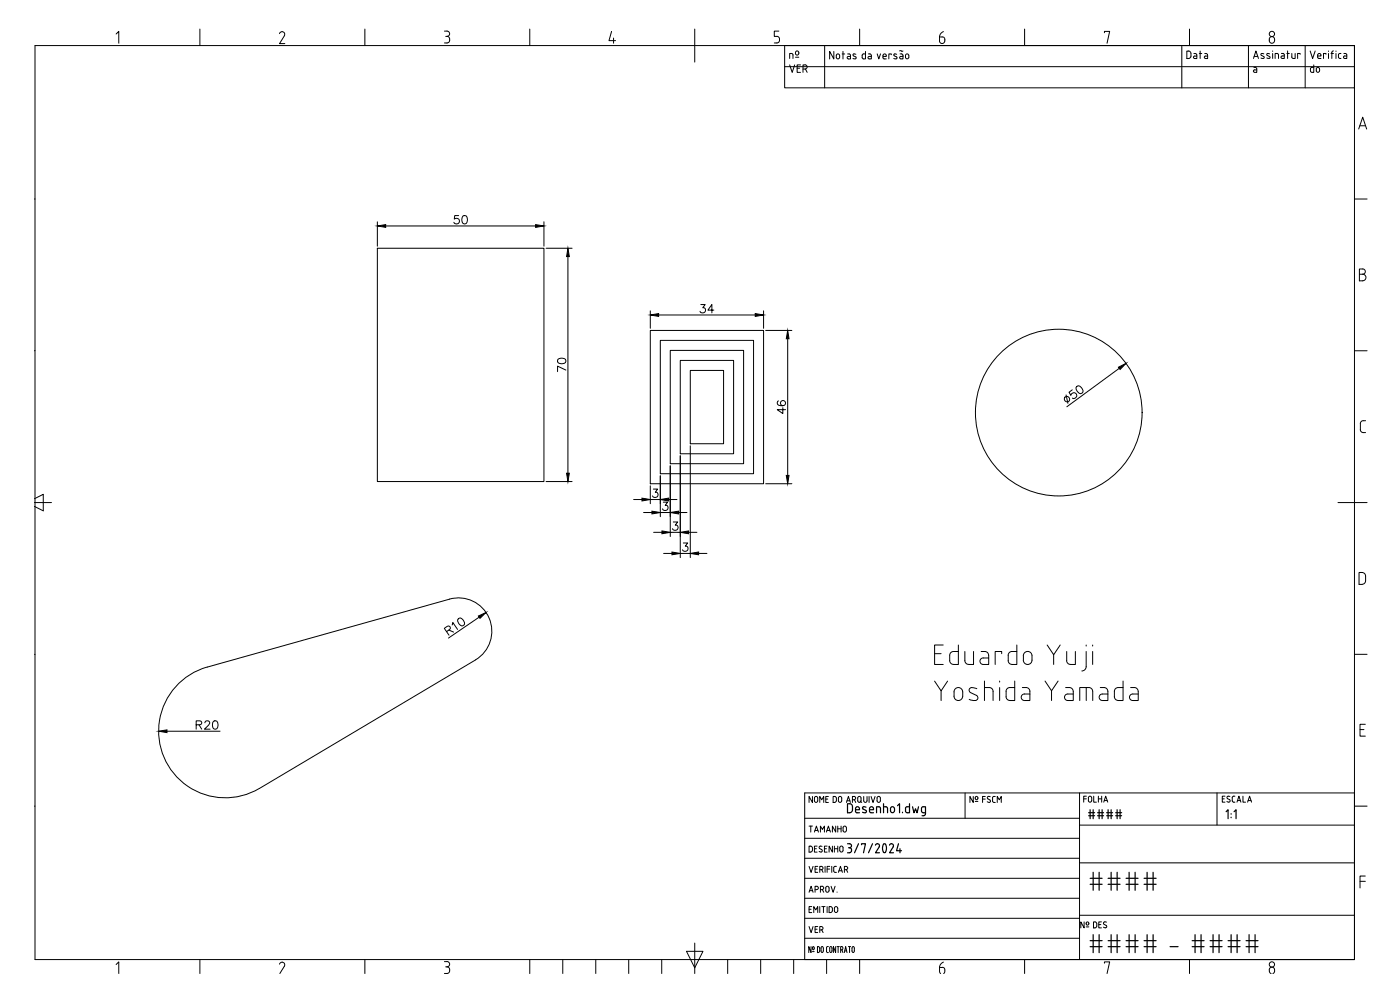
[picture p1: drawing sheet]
<svg xmlns="http://www.w3.org/2000/svg" width="420mm" height="297mm" viewBox="0 0 420 297" stroke-linecap="round" stroke-linejoin="round" font-family="sans-serif">
<defs><g id="words">
<g font-size="9.7">
<text x="326.3" y="268.5">####</text>
<text x="326.3" y="287.2">#### - ####</text>
</g>
<text font-size="6.2" x="326" y="246.9">####</text>
<g font-size="5.7">
<text x="135.5" y="68.4">50</text>
<text x="209.2" y="95.2">34</text>
<text x="171.1" y="112.9" transform="rotate(-90 171.1 112.9)">70</text>
<text x="237.1" y="125.2" transform="rotate(-90 237.1 125.2)">46</text>
</g>
<text font-size="5.3" x="355.2" y="18.7">Data</text>
<g font-size="4.9">
<text x="324.2" y="242">FOLHA</text>
<text x="242" y="250.8">TAMANHO</text>
<text x="242" y="268.8">APROV.</text>
<text x="242" y="281.2">VER</text>
</g>
</g></defs>
<!-- layer: Bloco da legenda -->
<g fill="none" stroke="#000" stroke-width=".3">
<path d="M10.5 13.7h396v274.2h-396zM34.8 10.2l.9-.8v3.6M60 8.7v5M84.7 9.5l.7 .4-.1 .8M84.7 9.5l-.5 .2-.3 .4M85.4 10.7l-1.5 2.4h1.6M109.5 8.7v5M133.4 9.3h.8a.83 .83 0 0 1 .7 1.1 .83 .83 0 0 1-1.1 .5M134.2 10.9a1.01 1.01 0 0 1 .8 1 1.01 1.01 0 0 1-.8 1h-.8M159 8.7v5M183.5 9.4l-.7 2.8h1.9M184.1 11.4v1.6"/>
<path d="M208.5 8.7v9.9M232.4 12.9h.8M233.1 10.9a1.02 1.02 0 0 1 .9 1 1.02 1.02 0 0 1-.9 1M233.8 9.3h-1.4v1.6h.8M235.5 13.7v12.7h171M237 17.5v-1.5l.9 .3 .1 1.2M237 19.5l.8 2.2 .7-2.2M238.7 17.2h1M238.8 15.5a.55 .55 0 0 1 .8 0 .55 .55 0 0 1 0 .8 .55 .55 0 0 1-.8 0zM240.2 19.5h-1v2.2h1M241.6 19.5a.62 .62 0 0 1 .6 .6 .62 .62 0 0 1-.6 .6h-.6M241.6 19.5h-.6v2.2"/>
<path d="M247.5 13.7v12.7M250.2 15.4v2.3l-1.2-2.3v2.3M252 16.7a.5 .5 0 0 0-.5-.5 .5 .5 0 0 0-.5 .5v.5a.5 .5 0 0 0 .5 .5 .5 .5 0 0 0 .5-.5M252 16.7v.5M252.7 16.2h.8M253 15.4v2.3M254.4 16.2h.6l.2 .4v1.1l-.8-.1-.2-.3 .2-.3 .8-.1M256.8 16.3l-.5-.1-.3 .2 .1 .3 .8 .5v.4l-.9-.1M258 8.7v5M259.2 16.2l-.4 .2-.1 .8 .5 .5M259.2 16.2h.5M259.7 15.4v2.3h-.5"/>
<path d="M260.6 16.2h.7l.2 .4v1.1l-.8-.1-.2-.3 .2-.3 .8-.1M263.3 16.2l.4 1.5 .6-1.5M265 16.9h1a.52 .52 0 0 0-.4-.7 .52 .52 0 0 0-.6 .5l.2 .9 .8 .1M267.5 16.4v-.2h-.8v1.5M269.1 16.3l-.6-.1-.3 .2 .2 .3 .8 .5-.1 .4-.9-.1M270.1 16.2h.7l.2 .4v1.1h-.6M270.4 16.9l-.4 .4 .4 .4M270.4 16.9h.6M271 15.3h-1M272 16.2a.5 .5 0 0 1 .7 .5v.5a.5 .5 0 0 1-.5 .5 .5 .5 0 0 1-.5-.5zM281.9 12.3a.79 .79 0 0 0 .8 .8 .79 .79 0 0 0 .8-.8M282 11.1l1.3 .2 .3 1"/>
<path d="M282 11.1v1.2M283.1 9.5l-.9 .8-.2 .8M307.5 8.7v5M331.5 9.8v-.4h1.5l-.8 3.6M354.7 13.7v12.7M357 8.7v5M374.7 13.7v12.7M376.2 17.5l.7-2.2 .8 2.2M376.4 16.9h1.1M379.3 16.2l-.6-.2-.3 .3 .2 .3 .8 .5-.1 .4-.9-.1M381 16.2l-.5-.2-.3 .2 .1 .4 .8 .5v.4l-.9-.1M381.2 11.2a.9 .9 0 0 1 1.3 .8 .9 .9 0 0 1-1.3 .7l-.3-.9z"/>
<path d="M381.9 15.3v.1M381.9 16v1.5M382.7 17.5v-1.5l.9 .2 .1 1.3M384.6 16l.6 .1 .2 .4v1h-.8l-.2-.3 .2-.4h.8M386.2 16h.7M386.4 15.3v2.2M387.7 16v1.3l1 .2v-1.5M390.2 16.3v-.3h-.8v1.5M391.7 13.7v12.7M393.2 15.3l.7 2.2 .8-2.2M394.3 19.5v2.2l-.8-.1-.2-.3M395.4 16.6l.2 .9h.8"/>
<path d="M395.4 16.5a.5 .5 0 0 1 .5-.5 .5 .5 0 0 1 .5 .5M396.4 16.6v.2h-1M397.9 16.3v-.3h-.7v1.5M398.7 15.3v.1M398.7 16v1.5M399.4 16h.8M400.2 15.3l-.5 .5v1.7M400.9 15.3v.1M400.9 16v1.5M402.4 16l-.5 .1-.2 .4v.8l.7 .2M403.3 16l.7 .1 .2 .4v1h-.8l-.2-.3 .2-.4h.8M235.5 20h171"/>
<path d="M239.2 20.5h.8M241.7 20.7l.5 1M376.3 20.2l.8 .2 .1 1.3-1-.2v-.4l.3-.1M376.5 21h.7M394.3 20.2l-1 .2v.9M395.1 20.5a.5 .5 0 0 1 .5-.3 .5 .5 0 0 1 .4 .5v.5a.49 .49 0 0 1-.5 .5 .49 .49 0 0 1-.5-.5zM407.8 38.7l1.2-3.5 1.2 3.5M408.1 37.7h1.7M10.3 59.7h.2M406.5 59.7h3.8M408 82.3h1M409 80.7a.79 .79 0 0 1 .8 .8 .79 .79 0 0 1-.8 .8"/>
<path d="M409 80.7h-1v3.6l1-.1a.98 .98 0 0 0 .9-.9 .98 .98 0 0 0-.9-1M10.3 105.2h.2M406.5 105.2h3.8M408.2 128.9a.9 .9 0 0 0 .9 .9h.7M408.3 127.1v1.8M409.1 126.2a.9 .9 0 0 0-.9 .9M409.2 126.2h.6M10.3 149.6l2.7-1.3v5l-2.7-1.4M10.3 150.8h5.2M401.5 150.8h8.8M407.9 171.8a1.52 1.52 0 0 1 1.9 .7v1.7l-.2 .7a1.69 1.69 0 0 1-1.7 .4zM10.3 196.3h.2"/>
<path d="M406.5 196.3h3.8M408.2 218.9h1.1M409.8 217.3h-1.6v3.6h1.6M243.8 239v1.8l-1-1.8v1.8M244.4 239.4a.5 .5 0 0 1 .5-.4 .5 .5 0 0 1 .5 .4M244.4 239.5v.8a.5 .5 0 0 0 .5 .4 .5 .5 0 0 0 .5-.4v-.8M247.8 239.8h.6M248.6 239h-.8v1.8h.8M251 239.5l-.3-.5h-.7v1.8l.7-.1 .3-.5M251 239.5v.7M251.6 239.5v.8a.5 .5 0 0 0 .5 .4 .5 .5 0 0 0 .5-.4v-.8M251.6 239.4a.5 .5 0 0 1 .5-.4 .5 .5 0 0 1 .5 .4"/>
<path d="M255.8 240l.5-.1a.49 .49 0 0 0 .5-.4 .49 .49 0 0 0-.5-.5h-.5v1.8M256.4 240l.4 .8M257.4 239.4a.5 .5 0 0 1 .5-.4 .5 .5 0 0 1 .5 .4M257.4 239.5v.8a.5 .5 0 0 0 .5 .4 .5 .5 0 0 0 .5-.4v-.8M259.2 239v1.3a.5 .5 0 0 0 .5 .4 .5 .5 0 0 0 .5-.4v-1.3M260.8 239v1.8M261.4 239l.6 1.8 .6-1.8M263.2 239.4a.5 .5 0 0 1 .5-.4 .5 .5 0 0 1 .5 .4M263.2 239.5v.8a.5 .5 0 0 0 .5 .4 .5 .5 0 0 0 .5-.4v-.8M289.6 237.9v7.6M292.1 239v1.8l-1-1.8v1.8M293.5 239.3l-.1-.2a.42 .42 0 0 0-.6 0 .42 .42 0 0 0 0 .7 .42 .42 0 0 0 .7-.2"/>
<path d="M293.5 239.4v.2M294.9 239.8h.8M295.7 239h-.8v1.8M297.2 239.1a.46 .46 0 0 0-.7-.1 .46 .46 0 0 0 0 .7l.6 .3a.49 .49 0 0 1-.1 .8 .49 .49 0 0 1-.7-.3M298.7 239l-.8 .2v1.1l.2 .4 .6 .1M324 237.9v50M365.2 237.9v9.7M366.8 239.7h.6M367.6 238.9h-.8v1.8h.8M369.1 239a.46 .46 0 0 0-.7-.1 .46 .46 0 0 0 0 .7l.8 .6-.4 .5M370.6 238.9h-.6l-.2 .5 .1 1.1 .7 .2M373 238.9v1.8h.8"/>
<path d="M406.5 237.9h-165v50M10.3 241.9h.2M241.5 257.5h82.5M241.5 251.5h82.5M241.5 245.5h82.5M242.8 259.9l.6 1.8 .6-1.8M243.3 255.7l.4-.3a1.21 1.21 0 0 0-.2-1.5h-.7v1.8h.5M244.4 254.7h.6M245.2 253.9h-.8v1.8h.8M245.4 259.9h-.8v1.8h.8M246 240.8v-1.8l.6 1 .6-1v1.8M246.2 253.9l.5 .1"/>
<path d="M246.2 253.9l-.4 .4 .8 .6M246.5 259.9a.5 .5 0 0 1 .5 .5 .5 .5 0 0 1-.5 .5M246.5 259.9h-.5v1.8M246.6 254.9a.48 .48 0 0 1 0 .8 .48 .48 0 0 1-.8-.2M247.4 254.7h.6M247.6 259.9v1.8M248.2 253.9h-.8v1.8h.8M249 259.9h-.8v1.8M249.6 259.9v1.8M249.8 253.9v1.8l-1-1.8v1.8M250.4 253.9v1.8M250.4 254.7h1"/>
<path d="M250.7 259.9l-.5 .5M250.7 259.9h.3M251.4 253.9v1.8M252.1 254.1a.5 .5 0 0 1 .5-.2 .5 .5 0 0 1 .4 .4v.9a.5 .5 0 0 1-.5 .5 .5 .5 0 0 1-.5-.5zM254 240.8l.6-1.8 .6 1.8M254.2 240.3h.8M258.1 240.4l.5 .4M292.7 240.5h.8M299.3 240.8v-1.8l.6 1 .6-1v1.8M324 258.9h82.5M324 247.6h82.5M368.2 240.5l.6 .2"/>
<path d="M371.2 240.7l.6-1.8 .6 1.8M371.4 240.2h.8M374.4 240.7l.6-1.8 .6 1.8M374.6 240.2h.8M406.5 241.9h3.8M241.5 275.5h82.5M241.5 269.5h82.5M241.5 263.5h82.5M242.8 272.8h.6M243.6 272h-.8v1.8h.8M244.2 273.8v-1.8l.6 1 .6-1v1.8M244.6 260.8h.6"/>
<path d="M246 272v1.8M246 260.9h.5M246.6 272h1M246.6 260.9l.4 .8M247.1 272v1.8M248.2 272v1.8M248.2 260.8h.8M249.8 272.6l-.3-.5-.7-.1v1.8l.7-.1 .3-.4M249.8 272.6v.7M250.2 260.4l.1 1.1 .7 .2M250.5 272.3a.5 .5 0 0 1 .5-.3 .5 .5 0 0 1 .4 .5v.8a.5 .5 0 0 1-.5 .5 .5 .5 0 0 1-.5-.5zM251.6 261.7l.6-1.8 .6 1.8"/>
<path d="M251.8 261.3h.9M253.4 260.9h.5a.5 .5 0 0 0 .5-.4 .5 .5 0 0 0-.5-.6h-.5v1.8M254 260.9l.4 .8M324 274.6h82.5M408.2 264.4h1.6M409.8 262.8h-1.6v3.6M34.8 289.4l.9-.8v3.5M60 287.9v4.2M84.7 288.7l.7 .4-.1 .8M84.7 288.7l-.5 .2-.3 .4M85.4 289.9l-1.4 2.2M109.5 287.9v4.2"/>
<path d="M133.4 288.5h.8M133.8 290.1h.4M134.2 288.5a.79 .79 0 0 1 .7 .8 .79 .79 0 0 1-.7 .8M134.2 290.1a1.01 1.01 0 0 1 .8 1 1.01 1.01 0 0 1-.8 1h-.8M159 287.9v4.2M168.9 287.9v4.2M178.8 287.9v4.2M188.7 287.9v4.2M198.6 287.9v4.2M206 285.4h5l-2.5 5zM208.5 283v9.1M218.4 287.9v4.2"/>
<path d="M228.3 287.9v4.2M238.2 287.9v4.2M241.5 281.5h82.5M243.4 284v1.8l-.7-1.8v1.8M243.8 285.5h.6M244 284.1a.43 .43 0 0 1 .4 .4 .43 .43 0 0 1-.4 .4zM245.3 284a.52 .52 0 0 1 .7 .6v.7a.51 .51 0 0 1-.7 .5zM246.4 285.3l.3 .5 .4-.5M247.1 284.5l-.2-.4h-.3l-.2 1.2M247.1 284.5v.8M248.1 287.9v4.2M248.6 284l-.5 .2-.1 1.2 .2 .4h.4"/>
<path d="M249 285.3l.3 .5 .4-.5M249 285.3v-1.1l.3-.2 .3 .2 .1 1.1M250.8 284v1.8l-.7-1.8v1.8M251.2 284h.7M251.5 284v1.8M252.3 285h.3M252.6 285l.3-.3v-.5l-.6-.2v1.8M252.7 285l.3 .8M253.4 285.8l.4-1.8 .4 1.8M253.5 285.3h.6M254.6 284h.7M255 284v1.8"/>
<path d="M255.7 285.3v-1.1l.3-.2 .4 .2v1.1M255.7 285.3l.3 .5 .4-.5M258 287.9v4.2M282 290.3v1.4l.3 .4M282 290.3h.8M282.8 290.2a1.02 1.02 0 0 1 .8 .8 1.02 1.02 0 0 1-.4 1.1M283.1 288.7l-.9 .8-.2 .8M307.5 287.9v4.2M331.5 289v-.4h1.5l-.8 3.5M357 287.9v4.2M381.5 292.1a.92 .92 0 0 1-.5-1.4 .92 .92 0 0 1 1.4 0l.1 .9-.5 .5"/>
<circle cx="381.7" cy="10.2" r=".79"/>
<circle cx="381.7" cy="289.4" r=".79"/>
</g>
<g fill="none" stroke="#000" stroke-width=".36">
<path d="M254.3 241.2h.7a.85 .85 0 0 1 .8 .8v1a.81 .81 0 0 1-.8 .8l-.7 .1zM254.3 253.2h.6a.6 .6 0 0 1 .7 .6 .6 .6 0 0 1-.7 .6M254.6 254.4h.4M254.9 254.3a.77 .77 0 0 1 .7 .8 .77 .77 0 0 1-.7 .7l-.6 .1M256.8 243h1.1a.62 .62 0 0 0-.4-.9 .62 .62 0 0 0-.7 .6v.9l1.1 .3M257.6 253.2l-1.1 2.7M258.6 253.4v-.2h1.1l-.5 2.7M259.9 242.2a.55 .55 0 0 0-.7-.2 .55 .55 0 0 0-.3 .6l.9 .5 .2 .5-.3 .2-.9-.1M260.9 243h1.3a.63 .63 0 0 0-.5-.9 .63 .63 0 0 0-.8 .6l.3 1.1 1 .1M261.9 253.2l-1.2 2.7M262.7 253.6a.62 .62 0 0 1 .9-.4 .62 .62 0 0 1 .3 .9M263.1 243.9v-1.8l1.1 .2 .1 1.6"/>
<path d="M263.9 254.1l-1.2 1.8h1.3M265.1 253.3l.3-.1a1.79 1.79 0 0 1 0 2.6l-.3-.1-.2-1zM265.2 242.1l.6-.1 .5 .3 .1 1.6M265.2 241.2v2.7M266.9 253.6a.61 .61 0 0 1 .9-.4 .61 .61 0 0 1 .3 .9M267.4 242.2l.4-.2 .5 .2 .1 1a.59 .59 0 0 1-.5 .6 .59 .59 0 0 1-.6-.6zM268.1 254.1l-1.1 1.8h1.1M269.4 241.7l.6-.5v2.7M269.6 253.2l-.5 2h1.5M270.1 254.7v1.2M270.9 243.7v.2M273 241.2v2.7l-1-.1a1.33 1.33 0 0 1-.2-1.5l.5-.3 .7 .1"/>
<path d="M273.9 242.1l.4 1.8 .5-1.2 .4 1.2 .5-1.8M277.8 243.9l-1.2-.3a1.33 1.33 0 0 1 .2-1.5h1l-.1 2.1-.2 .5-.8 .1M368 243.5l.6-.5v2.6M369.5 244.1v.2M369.5 245.2v.1M370.4 243.5l.6-.5v2.6"/>
</g>
<!-- layer: 0 -->
<g fill="none" stroke="#000" stroke-width=".3">
<path d="M113.2 74.5h50v70h-50zM113.2 66.5v7.4M115.7 67.8h45M163.2 66.5v7.4M163.9 74.5h7.8M170.4 77v65M195.2 99.1h34v46h-34zM195.2 93.3v5.2M197.7 94.5h29M229.2 93.3v5.2M229.8 99.1h7.8M198.2 102.1h28v40h-28z"/>
<path d="M201.2 105.1h22v34h-22zM204.2 108.1h16v28h-16zM207.2 111.1h10v22h-10zM236.4 101.6v41M319.9 118.5l.6 2.5M321.8 117l-1 .7 .6 .9a.88 .88 0 0 1 1-.8 .88 .88 0 0 1 .7 1.2 .88 .88 0 0 1-1.3 .4M323.1 116l.2-.2a1.45 1.45 0 0 1 1.5 2.1l-.2 .1a1.44 1.44 0 0 1-1.5-2zM335.9 110.5l-15.7 11.5M201.2 139.8v21.2M204.2 136.8v30.5M207.2 133.8v33.5M163.9 144.5h7.8"/>
<path d="M190.2 149.9h2.5M193.2 153.8h2.5M195.2 145.8v5.3M195.2 149.9h3M196.1 146.7h1.3l-.7 1a.84 .84 0 0 1 .6 1.3 .84 .84 0 0 1-1.5-.2M196.2 159.7h2.5M198.2 142.8v12.2M198.2 153.8h3M199.1 150.7h1.3l-.7 .9a.83 .83 0 0 1 .6 1.4 .83 .83 0 0 1-1.5-.3M200.7 149.9h2.5M201.2 159.7h3M202.1 156.6h1.3l-.7 1a.83 .83 0 0 1 .6 1.3 .83 .83 0 0 1-1.5-.3"/>
<path d="M203.7 153.8h2.5M206.7 159.7h2.5M229.8 145.1h7.8M199.2 166.1h2.5M204.2 166.1h3M205.1 162.9h1.3l-.7 1a.83 .83 0 0 1 .6 1.3 .83 .83 0 0 1-1.5-.2M209.7 166.1h2.5M134 189.5l1.1-.9v-.4l-.3-.3h-.6l-.9 .6 1.5 2.1M134.7 189l1.4 .7M135.7 187.5l.2-.7 1.4 2M137.6 185.7l.2-.2a1.44 1.44 0 0 1 1.4 2.1l-.2 .1a1.44 1.44 0 0 1-1.4-2zM143.8 185.2l-9.2 6.3"/>
<path d="M280.5 196.1h1.9M283.1 193.5h-2.6v5.9h2.6M287.6 193.5v5.9h-1.4l-1-.5-.2-.7v-1.6M287.6 195.5h-1.8l-.6 .4-.2 .7M289.6 195.5v2.7l.2 .7 .5 .4 1.9 .1v-3.9M294.5 195.5h1.1M295.6 195.5l.6 .2 .5 .9M296.7 196.6v2.8h-1.6a.98 .98 0 0 1-1-1 .98 .98 0 0 1 1-1h1.6M300.6 196.1v-.6h-1.9v3.9M305.2 193.5v5.9h-1.5l-.9-.5-.2-.7v-1.6M305.2 195.5h-1.9l-.5 .4-.2 .7M307.1 196.8a1.3 1.3 0 0 1 1.3-1.3 1.3 1.3 0 0 1 1.3 1.3"/>
<path d="M307.1 196.8v1.3M309.7 196.8v1.3a1.3 1.3 0 0 1-1.3 1.3 1.3 1.3 0 0 1-1.3-1.3M314.3 193.5l1.9 2.9 2-2.9M316.2 196.4v3M320.1 195.5v2.7l.2 .7 .6 .4 1.8 .1v-3.9M326 195.5v4.5a1.3 1.3 0 0 1-1.3 1.3M326 193.5v.3M327.9 193.5v.3M327.9 195.5v3.9M50.1 219.4h15.9M58.9 217.5l1.4-.2 .2-.6-.5-.4h-1.1v2.5M59.7 217.5l.8 1.3"/>
<path d="M61.5 216.9l.5-.6 .8 .2a.77 .77 0 0 1-.2 1.1l-1.2 1.2h1.6M62.2 200.1a20 20 0 0 0-13 27.2 20 20 0 0 0 28.6 9.3l64.9-38.6a10 10 0 0 0 4.1-12.5 10 10 0 0 0-11.9-5.7l-72.7 20.4M64.1 216.4a.83 .83 0 0 1 1.2 .3 1.17 1.17 0 0 1 .1 1.4 1.17 1.17 0 0 1-1.3 .6 1.93 1.93 0 0 1 0-2.3zM280.5 204.4l1.9 2.9 2-2.9M282.4 207.3v2.9M286.8 206.5a1.3 1.3 0 0 1 1.4-.1 1.3 1.3 0 0 1 .7 1.2v1.3a1.29 1.29 0 0 1-1.3 1.3 1.29 1.29 0 0 1-1.3-1.3l.1-1.7zM291.2 207.8l1.8 .8a.86 .86 0 0 1 .4 1.2 .86 .86 0 0 1-1.1 .4l-1.4-.4M291.7 206.3a.79 .79 0 0 0-.8 .6 .79 .79 0 0 0 .3 .9M291.7 206.3l1.4 .3M295.5 206.3h1.8l.5 .5 .2 .6v2.8M295.5 204.3v5.9M300 204.3v.4"/>
<path d="M300 206.3v3.9M304.5 204.3v5.9h-1.4l-1-.5a3.9 3.9 0 0 1-.1-2.6l.7-.8h1.8M306.8 206.3h1.2M308 206.3l.6 .2 .4 .6 .1 3.1h-1.6a.98 .98 0 0 1-1-1 .98 .98 0 0 1 1-1h1.6M313.6 204.3l2 3 1.9-3M315.6 207.3v2.9M319.8 206.3h1.5l.7 .8 .1 3.1h-1.6a.98 .98 0 0 1-1-1 .98 .98 0 0 1 1-1h1.6M324 210.2v-3.9h2.8l.7 .2 .4 .9v2.8M326 206.3v3.9M330.2 206.3h1.5l.6 .5 .2 .6M332.5 207.4v2.8h-1.6a.98 .98 0 0 1-1-1 .98 .98 0 0 1 1-1h1.6M337 204.3v5.9h-1.4l-.9-.5a3.9 3.9 0 0 1-.2-2.6l.7-.8h1.8"/>
<path d="M339.3 206.3h1.5l.7 .8 .1 3.1h-1.6a.98 .98 0 0 1-1-1 .98 .98 0 0 1 1-1h1.6"/>
<circle cx="320.2" cy="119.7" r=".82"/>
<circle cx="317.7" cy="123.8" r="25"/>
</g>
<g fill="#000" stroke="#000" stroke-width=".3">
<path d="M113.2 67.8l2.5-.4v.8zM160.7 67.4l2.5 .4-2.5 .4zM170.4 74.5l.5 2.5h-.9zM195.2 94.5l2.5-.4v.8zM226.7 94.1l2.5 .4-2.5 .4zM236.4 99.1l.4 2.5h-.8zM335.7 110.2l2.2-1.2-1.7 1.8zM170 142h.9l-.5 2.5zM192.7 149.5l2.5 .4-2.5 .4zM195.7 153.4l2.5 .4-2.5 .4zM198.7 159.3l2.5 .4-2.5 .4zM198.2 149.9l2.5-.4v.8z"/>
<path d="M201.2 153.8l2.5-.4v.8zM204.2 159.7l2.5-.4v.8zM236 142.6h.8l-.4 2.5zM201.7 165.6l2.5 .5-2.5 .4zM207.2 166.1l2.5-.5v.9zM143.6 184.8l2.3-1-1.9 1.7zM47.6 219.4l2.5-.4v.8z"/>
</g>
<use href="#words"/>
</svg>
